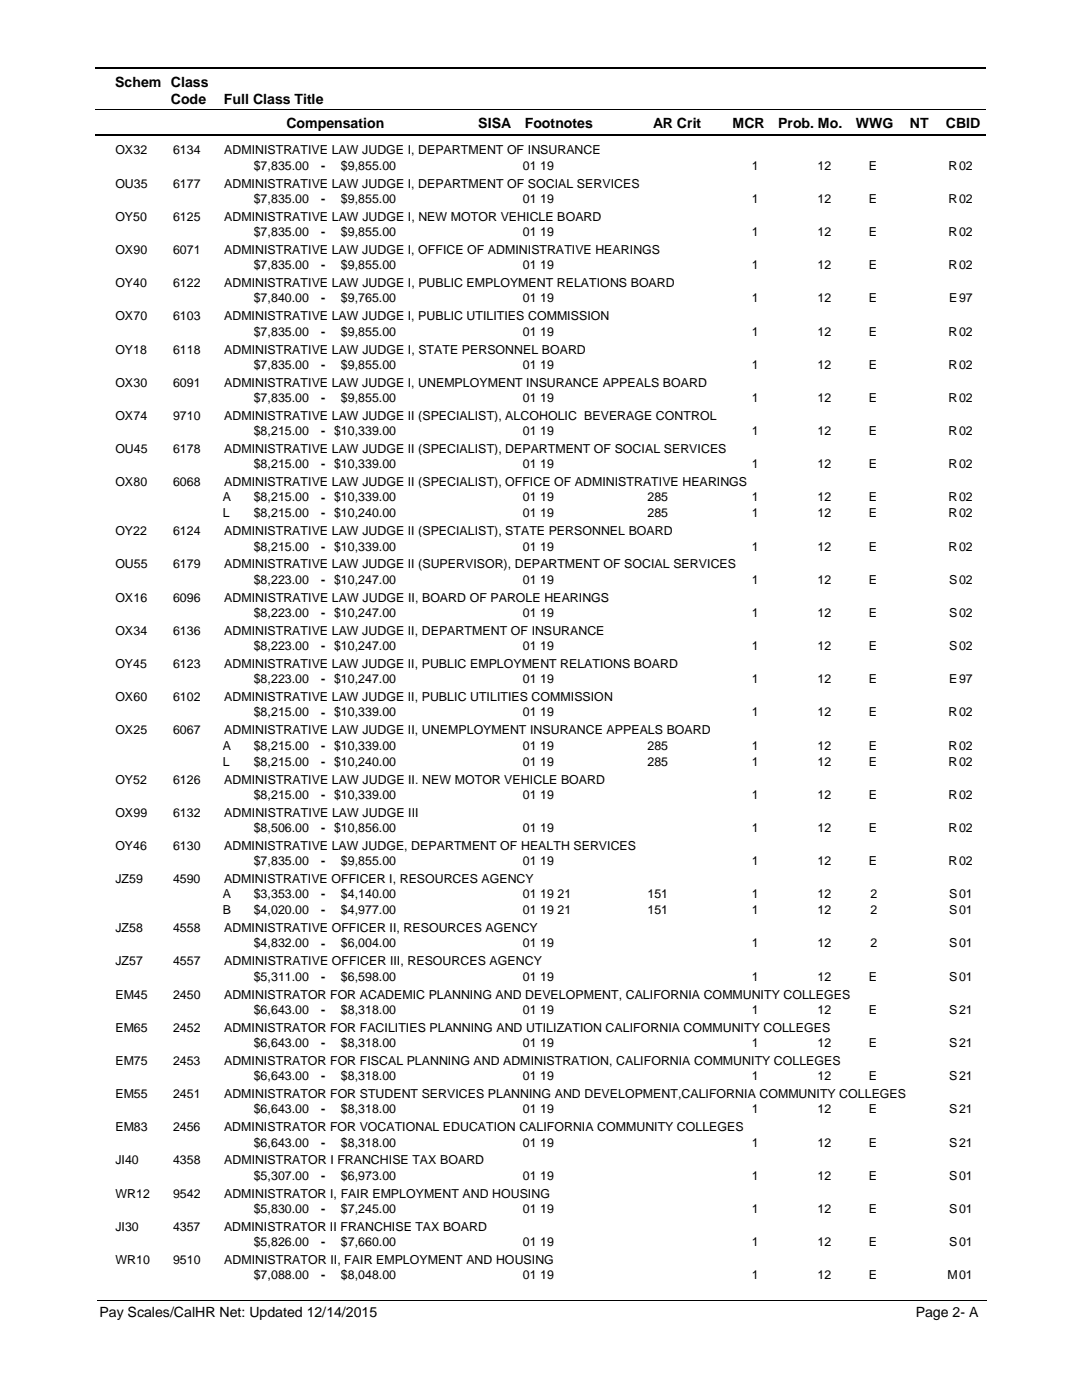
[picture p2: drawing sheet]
<svg xmlns="http://www.w3.org/2000/svg" width="216mm" height="279mm" viewBox="0 0 216 279" stroke-linecap="round" stroke-linejoin="round" font-family="sans-serif">
<defs><g id="words">
<g font-size="2.8">
<text x="23" y="17.3">Schem Class</text>
<text x="34.1" y="20.7">Code</text>
<text x="44.7" y="20.7">Full Class Title</text>
<text x="57.2" y="25.6">Compensation</text>
<text x="95.4" y="25.6">SISA</text>
<text x="104.7" y="25.6">Footnotes</text>
<text x="130.3" y="25.6">AR Crit</text>
<text x="146.2" y="25.6">MCR</text>
<text x="155.3" y="25.6">Prob. Mo.</text>
<text x="170.8" y="25.6">WWG</text>
<text x="181.5" y="25.6">NT</text>
<text x="188.7" y="25.6">CBID</text>
<text x="19.9" y="262.9">Pay Scales/CalHR Net: Updated 12/14/2015</text>
<text x="182.7" y="262.9">Page 2- A</text>
</g>
<g font-size="2.5">
<text x="23" y="30.8">OX32</text>
<text x="34.5" y="30.8">6134</text>
<text x="44.7" y="30.8">ADMINISTRATIVE LAW JUDGE I, DEPARTMENT OF INSURANCE</text>
<text x="50.6" y="33.9">$7,835.00</text>
<text x="64.1" y="33.9">-</text>
<text x="68" y="33.9">$9,855.00</text>
<text x="104.3" y="33.9">01 19</text>
<text x="150" y="33.9">1</text>
<text x="163.1" y="33.9">12</text>
<text x="173.4" y="33.9">E</text>
<text x="189.3" y="33.9">R</text>
<text x="191.4" y="33.9">02</text>
<text x="23" y="37.4">OU35</text>
<text x="34.5" y="37.4">6177</text>
<text x="44.7" y="37.4">ADMINISTRATIVE LAW JUDGE I, DEPARTMENT OF SOCIAL SERVICES</text>
<text x="50.6" y="40.5">$7,835.00</text>
<text x="64.1" y="40.5">-</text>
<text x="68" y="40.5">$9,855.00</text>
<text x="104.3" y="40.5">01 19</text>
<text x="150" y="40.5">1</text>
<text x="163.1" y="40.5">12</text>
<text x="173.4" y="40.5">E</text>
<text x="189.3" y="40.5">R</text>
<text x="191.4" y="40.5">02</text>
<text x="23" y="44">OY50</text>
<text x="34.5" y="44">6125</text>
<text x="44.7" y="44">ADMINISTRATIVE LAW JUDGE I, NEW MOTOR VEHICLE BOARD</text>
<text x="50.6" y="47.1">$7,835.00</text>
<text x="64.1" y="47.1">-</text>
<text x="68" y="47.1">$9,855.00</text>
<text x="104.3" y="47.1">01 19</text>
<text x="150" y="47.1">1</text>
<text x="163.1" y="47.1">12</text>
<text x="173.4" y="47.1">E</text>
<text x="189.3" y="47.1">R</text>
<text x="191.4" y="47.1">02</text>
<text x="23" y="50.7">OX90</text>
<text x="34.5" y="50.7">6071</text>
<text x="44.7" y="50.7">ADMINISTRATIVE LAW JUDGE I, OFFICE OF ADMINISTRATIVE HEARINGS</text>
<text x="50.6" y="53.7">$7,835.00</text>
<text x="64.1" y="53.8">-</text>
<text x="68" y="53.7">$9,855.00</text>
<text x="104.3" y="53.7">01 19</text>
<text x="150" y="53.7">1</text>
<text x="163.1" y="53.7">12</text>
<text x="173.4" y="53.7">E</text>
<text x="189.3" y="53.7">R</text>
<text x="191.4" y="53.7">02</text>
<text x="23" y="57.3">OY40</text>
<text x="34.5" y="57.3">6122</text>
<text x="44.7" y="57.3">ADMINISTRATIVE LAW JUDGE I, PUBLIC EMPLOYMENT RELATIONS BOARD</text>
<text x="23" y="63.9">OX70</text>
<text x="34.5" y="63.9">6103</text>
<text x="44.7" y="63.9">ADMINISTRATIVE LAW JUDGE I, PUBLIC UTILITIES COMMISSION</text>
<text x="50.6" y="60.3">$7,840.00</text>
<text x="64.1" y="60.4">-</text>
<text x="68" y="60.3">$9,765.00</text>
<text x="104.3" y="60.3">01 19</text>
<text x="150" y="60.3">1</text>
<text x="163.1" y="60.3">12</text>
<text x="173.4" y="60.3">E</text>
<text x="189.4" y="60.3">E</text>
<text x="191.4" y="60.3">97</text>
<text x="23" y="70.5">OY18</text>
<text x="34.5" y="70.5">6118</text>
<text x="44.7" y="70.5">ADMINISTRATIVE LAW JUDGE I, STATE PERSONNEL BOARD</text>
<text x="50.6" y="67">$7,835.00</text>
<text x="64.1" y="67">-</text>
<text x="68" y="67">$9,855.00</text>
<text x="104.3" y="67">01 19</text>
<text x="150" y="67">1</text>
<text x="163.1" y="67">12</text>
<text x="173.4" y="67">E</text>
<text x="189.3" y="67">R</text>
<text x="191.4" y="67">02</text>
<text x="23" y="77.2">OX30</text>
<text x="34.5" y="77.2">6091</text>
<text x="44.7" y="77.2">ADMINISTRATIVE LAW JUDGE I, UNEMPLOYMENT INSURANCE APPEALS BOARD</text>
<text x="50.6" y="73.6">$7,835.00</text>
<text x="64.1" y="73.6">-</text>
<text x="68" y="73.6">$9,855.00</text>
<text x="104.3" y="73.6">01 19</text>
<text x="150" y="73.6">1</text>
<text x="163.1" y="73.6">12</text>
<text x="173.4" y="73.6">E</text>
<text x="189.3" y="73.6">R</text>
<text x="191.4" y="73.6">02</text>
<text x="23" y="83.8">OX74</text>
<text x="34.5" y="83.8">9710</text>
<text x="44.7" y="83.8">ADMINISTRATIVE LAW JUDGE II (SPECIALIST), ALCOHOLIC BEVERAGE CONTROL</text>
<text x="50.6" y="80.2">$7,835.00</text>
<text x="64.1" y="80.2">-</text>
<text x="68" y="80.2">$9,855.00</text>
<text x="104.3" y="80.2">01 19</text>
<text x="150" y="80.2">1</text>
<text x="163.1" y="80.2">12</text>
<text x="173.4" y="80.2">E</text>
<text x="189.3" y="80.2">R</text>
<text x="191.4" y="80.2">02</text>
<text x="50.6" y="86.8">$8,215.00</text>
<text x="64.1" y="86.9">- $10,339.00</text>
<text x="104.3" y="86.8">01 19</text>
<text x="150" y="86.8">1</text>
<text x="163.1" y="86.8">12</text>
<text x="173.4" y="86.8">E</text>
<text x="189.3" y="86.8">R</text>
<text x="191.4" y="86.8">02</text>
<text x="23" y="90.4">OU45</text>
<text x="34.5" y="90.4">6178</text>
<text x="44.7" y="90.4">ADMINISTRATIVE LAW JUDGE II (SPECIALIST), DEPARTMENT OF SOCIAL SERVICES</text>
<text x="50.6" y="93.5">$8,215.00</text>
<text x="64.1" y="93.5">- $10,339.00</text>
<text x="104.3" y="93.5">01 19</text>
<text x="150" y="93.5">1</text>
<text x="163.1" y="93.5">12</text>
<text x="173.4" y="93.5">E</text>
<text x="189.3" y="93.5">R</text>
<text x="191.4" y="93.5">02</text>
<text x="23" y="97">OX80</text>
<text x="34.5" y="97">6068</text>
<text x="44.5" y="100.1">A</text>
<text x="44.7" y="97">ADMINISTRATIVE LAW JUDGE II (SPECIALIST), OFFICE OF ADMINISTRATIVE HEARINGS</text>
<text x="50.6" y="100.1">$8,215.00</text>
<text x="64.1" y="100.1">- $10,339.00</text>
<text x="104.3" y="100.1">01 19</text>
<text x="129.2" y="100.1">285</text>
<text x="150" y="100.1">1</text>
<text x="163.1" y="100.1">12</text>
<text x="173.4" y="100.1">E</text>
<text x="189.3" y="100.1">R</text>
<text x="191.4" y="100.1">02</text>
<text x="23" y="106.8">OY22</text>
<text x="34.5" y="106.8">6124</text>
<text x="44.5" y="103.3">L</text>
<text x="44.7" y="106.8">ADMINISTRATIVE LAW JUDGE II (SPECIALIST), STATE PERSONNEL BOARD</text>
<text x="50.6" y="103.3">$8,215.00</text>
<text x="64.1" y="103.3">- $10,240.00</text>
<text x="104.3" y="103.3">01 19</text>
<text x="129.2" y="103.3">285</text>
<text x="150" y="103.3">1</text>
<text x="163.1" y="103.3">12</text>
<text x="173.4" y="103.3">E</text>
<text x="189.3" y="103.3">R</text>
<text x="191.4" y="103.3">02</text>
<text x="23" y="113.5">OU55</text>
<text x="34.5" y="113.5">6179</text>
<text x="44.7" y="113.5">ADMINISTRATIVE LAW JUDGE II (SUPERVISOR), DEPARTMENT OF SOCIAL SERVICES</text>
<text x="50.6" y="109.9">$8,215.00</text>
<text x="64.1" y="109.9">- $10,339.00</text>
<text x="104.3" y="109.9">01 19</text>
<text x="150" y="109.9">1</text>
<text x="163.1" y="109.9">12</text>
<text x="173.4" y="109.9">E</text>
<text x="189.3" y="109.9">R</text>
<text x="191.4" y="109.9">02</text>
<text x="50.6" y="116.5">$8,223.00</text>
<text x="64.1" y="116.5">- $10,247.00</text>
<text x="104.3" y="116.5">01 19</text>
<text x="150" y="116.5">1</text>
<text x="163.1" y="116.5">12</text>
<text x="173.4" y="116.5">E</text>
<text x="189.4" y="116.5">S</text>
<text x="191.4" y="116.5">02</text>
<text x="23" y="120.1">OX16</text>
<text x="34.5" y="120.1">6096</text>
<text x="44.7" y="120.1">ADMINISTRATIVE LAW JUDGE II, BOARD OF PAROLE HEARINGS</text>
<text x="50.6" y="123.1">$8,223.00</text>
<text x="64.1" y="123.1">- $10,247.00</text>
<text x="104.3" y="123.1">01 19</text>
<text x="150" y="123.1">1</text>
<text x="163.1" y="123.1">12</text>
<text x="173.4" y="123.1">E</text>
<text x="189.4" y="123.1">S</text>
<text x="191.4" y="123.1">02</text>
<text x="23" y="126.7">OX34</text>
<text x="34.5" y="126.7">6136</text>
<text x="44.7" y="126.7">ADMINISTRATIVE LAW JUDGE II, DEPARTMENT OF INSURANCE</text>
<text x="50.6" y="129.8">$8,223.00</text>
<text x="64.1" y="129.8">- $10,247.00</text>
<text x="104.3" y="129.8">01 19</text>
<text x="150" y="129.8">1</text>
<text x="163.1" y="129.8">12</text>
<text x="173.4" y="129.8">E</text>
<text x="189.4" y="129.8">S</text>
<text x="191.4" y="129.8">02</text>
<text x="23" y="133.3">OY45</text>
<text x="34.5" y="133.3">6123</text>
<text x="44.7" y="133.3">ADMINISTRATIVE LAW JUDGE II, PUBLIC EMPLOYMENT RELATIONS BOARD</text>
<text x="50.6" y="136.4">$8,223.00</text>
<text x="64.1" y="136.4">- $10,247.00</text>
<text x="104.3" y="136.4">01 19</text>
<text x="150" y="136.4">1</text>
<text x="163.1" y="136.4">12</text>
<text x="173.4" y="136.4">E</text>
<text x="189.4" y="136.4">E</text>
<text x="191.4" y="136.4">97</text>
<text x="23" y="140">OX60</text>
<text x="34.5" y="140">6102</text>
<text x="44.7" y="140">ADMINISTRATIVE LAW JUDGE II, PUBLIC UTILITIES COMMISSION</text>
<text x="50.6" y="143">$8,215.00</text>
<text x="64.1" y="143">- $10,339.00</text>
<text x="104.3" y="143">01 19</text>
<text x="150" y="143">1</text>
<text x="163.1" y="143">12</text>
<text x="173.4" y="143">E</text>
<text x="189.3" y="143">R</text>
<text x="191.4" y="143">02</text>
<text x="23" y="146.6">OX25</text>
<text x="34.5" y="146.6">6067</text>
<text x="44.5" y="149.6">A</text>
<text x="44.7" y="146.6">ADMINISTRATIVE LAW JUDGE II, UNEMPLOYMENT INSURANCE APPEALS BOARD</text>
<text x="50.6" y="149.6">$8,215.00</text>
<text x="64.1" y="149.6">- $10,339.00</text>
<text x="104.3" y="149.6">01 19</text>
<text x="129.2" y="149.6">285</text>
<text x="150" y="149.6">1</text>
<text x="163.1" y="149.6">12</text>
<text x="173.4" y="149.6">E</text>
<text x="189.3" y="149.6">R</text>
<text x="191.4" y="149.6">02</text>
<text x="44.5" y="152.8">L</text>
<text x="50.6" y="152.8">$8,215.00</text>
<text x="64.1" y="152.8">- $10,240.00</text>
<text x="104.3" y="152.8">01 19</text>
<text x="129.2" y="152.8">285</text>
<text x="150" y="152.8">1</text>
<text x="163.1" y="152.8">12</text>
<text x="173.4" y="152.8">E</text>
<text x="189.3" y="152.8">R</text>
<text x="191.4" y="152.8">02</text>
<text x="23" y="156.4">OY52</text>
<text x="34.5" y="156.4">6126</text>
<text x="44.7" y="156.4">ADMINISTRATIVE LAW JUDGE II. NEW MOTOR VEHICLE BOARD</text>
<text x="50.6" y="159.4">$8,215.00</text>
<text x="64.1" y="159.4">- $10,339.00</text>
<text x="104.3" y="159.4">01 19</text>
<text x="150" y="159.4">1</text>
<text x="163.1" y="159.4">12</text>
<text x="173.4" y="159.4">E</text>
<text x="189.3" y="159.4">R</text>
<text x="191.4" y="159.4">02</text>
<text x="23" y="163">OX99</text>
<text x="34.5" y="163">6132</text>
<text x="44.7" y="163">ADMINISTRATIVE LAW JUDGE III</text>
<text x="50.6" y="166">$8,506.00</text>
<text x="64.1" y="166.1">- $10,856.00</text>
<text x="104.3" y="166">01 19</text>
<text x="150" y="166">1</text>
<text x="163.1" y="166">12</text>
<text x="173.4" y="166">E</text>
<text x="189.3" y="166">R</text>
<text x="191.4" y="166">02</text>
<text x="23" y="169.6">OY46</text>
<text x="34.5" y="169.6">6130</text>
<text x="44.7" y="169.6">ADMINISTRATIVE LAW JUDGE, DEPARTMENT OF HEALTH SERVICES</text>
<text x="50.6" y="172.7">$7,835.00</text>
<text x="64.1" y="172.7">-</text>
<text x="68" y="172.7">$9,855.00</text>
<text x="104.3" y="172.7">01 19</text>
<text x="150" y="172.7">1</text>
<text x="163.1" y="172.7">12</text>
<text x="173.4" y="172.7">E</text>
<text x="189.3" y="172.7">R</text>
<text x="191.4" y="172.7">02</text>
<text x="23" y="176.2">JZ59</text>
<text x="34.5" y="176.2">4590</text>
<text x="44.5" y="179.3">A</text>
<text x="44.7" y="176.2">ADMINISTRATIVE OFFICER I, RESOURCES AGENCY</text>
<text x="50.6" y="179.3">$3,353.00</text>
<text x="64.1" y="179.3">-</text>
<text x="68" y="179.3">$4,140.00</text>
<text x="104.3" y="179.3">01 19 21</text>
<text x="129.2" y="179.3">151</text>
<text x="150" y="179.3">1</text>
<text x="163.1" y="179.3">12</text>
<text x="173.7" y="179.3">2</text>
<text x="189.4" y="179.3">S</text>
<text x="191.4" y="179.3">01</text>
<text x="44.5" y="182.5">B</text>
<text x="50.6" y="182.5">$4,020.00</text>
<text x="64.1" y="182.5">-</text>
<text x="68" y="182.5">$4,977.00</text>
<text x="104.3" y="182.5">01 19 21</text>
<text x="129.2" y="182.5">151</text>
<text x="150" y="182.5">1</text>
<text x="163.1" y="182.5">12</text>
<text x="173.7" y="182.5">2</text>
<text x="189.4" y="182.5">S</text>
<text x="191.4" y="182.5">01</text>
<text x="23" y="186">JZ58</text>
<text x="34.5" y="186">4558</text>
<text x="44.7" y="186">ADMINISTRATIVE OFFICER II, RESOURCES AGENCY</text>
<text x="50.6" y="189.1">$4,832.00</text>
<text x="64.1" y="189.1">-</text>
<text x="68" y="189.1">$6,004.00</text>
<text x="104.3" y="189.1">01 19</text>
<text x="150" y="189.1">1</text>
<text x="163.1" y="189.1">12</text>
<text x="173.7" y="189.1">2</text>
<text x="189.4" y="189.1">S</text>
<text x="191.4" y="189.1">01</text>
<text x="23" y="192.6">JZ57</text>
<text x="34.5" y="192.6">4557</text>
<text x="44.7" y="192.6">ADMINISTRATIVE OFFICER III, RESOURCES AGENCY</text>
<text x="50.6" y="195.7">$5,311.00</text>
<text x="64.1" y="195.7">-</text>
<text x="68" y="195.7">$6,598.00</text>
<text x="104.3" y="195.7">01 19</text>
<text x="150" y="195.7">1</text>
<text x="163.1" y="195.7">12</text>
<text x="173.4" y="195.7">E</text>
<text x="189.4" y="195.7">S</text>
<text x="191.4" y="195.7">01</text>
<text x="23" y="199.3">EM45</text>
<text x="34.5" y="199.3">2450</text>
<text x="44.7" y="199.3">ADMINISTRATOR FOR ACADEMIC PLANNING AND DEVELOPMENT, CALIFORNIA COMMUNITY COLLEGES</text>
<text x="50.6" y="202.3">$6,643.00</text>
<text x="64.1" y="202.4">-</text>
<text x="68" y="202.3">$8,318.00</text>
<text x="104.3" y="202.3">01 19</text>
<text x="150" y="202.3">1</text>
<text x="163.1" y="202.3">12</text>
<text x="173.4" y="202.3">E</text>
<text x="189.4" y="202.3">S</text>
<text x="191.4" y="202.3">21</text>
<text x="23" y="205.9">EM65</text>
<text x="34.5" y="205.9">2452</text>
<text x="44.7" y="205.9">ADMINISTRATOR FOR FACILITIES PLANNING AND UTILIZATION CALIFORNIA COMMUNITY COLLEGES</text>
<text x="50.6" y="208.9">$6,643.00</text>
<text x="64.1" y="209">-</text>
<text x="68" y="208.9">$8,318.00</text>
<text x="104.3" y="208.9">01 19</text>
<text x="150" y="208.9">1</text>
<text x="163.1" y="208.9">12</text>
<text x="173.4" y="208.9">E</text>
<text x="189.4" y="208.9">S</text>
<text x="191.4" y="208.9">21</text>
<text x="23" y="212.5">EM75</text>
<text x="34.5" y="212.5">2453</text>
<text x="44.7" y="212.5">ADMINISTRATOR FOR FISCAL PLANNING AND ADMINISTRATION, CALIFORNIA COMMUNITY COLLEGES</text>
<text x="50.6" y="215.6">$6,643.00</text>
<text x="64.1" y="215.6">-</text>
<text x="68" y="215.6">$8,318.00</text>
<text x="104.3" y="215.6">01 19</text>
<text x="150" y="215.6">1</text>
<text x="163.1" y="215.6">12</text>
<text x="173.4" y="215.6">E</text>
<text x="189.4" y="215.6">S</text>
<text x="191.4" y="215.6">21</text>
<text x="23" y="219.1">EM55</text>
<text x="34.5" y="219.1">2451</text>
<text x="44.7" y="219.1">ADMINISTRATOR FOR STUDENT SERVICES PLANNING AND DEVELOPMENT,CALIFORNIA COMMUNITY COLLEGES</text>
<text x="23" y="225.8">EM83</text>
<text x="34.5" y="225.8">2456</text>
<text x="44.7" y="225.8">ADMINISTRATOR FOR VOCATIONAL EDUCATION CALIFORNIA COMMUNITY COLLEGES</text>
<text x="50.6" y="222.2">$6,643.00</text>
<text x="64.1" y="222.2">-</text>
<text x="68" y="222.2">$8,318.00</text>
<text x="104.3" y="222.2">01 19</text>
<text x="150" y="222.2">1</text>
<text x="163.1" y="222.2">12</text>
<text x="173.4" y="222.2">E</text>
<text x="189.4" y="222.2">S</text>
<text x="191.4" y="222.2">21</text>
<text x="23" y="232.4">JI40</text>
<text x="34.5" y="232.4">4358</text>
<text x="44.7" y="232.4">ADMINISTRATOR I FRANCHISE TAX BOARD</text>
<text x="50.6" y="228.8">$6,643.00</text>
<text x="64.1" y="228.8">-</text>
<text x="68" y="228.8">$8,318.00</text>
<text x="104.3" y="228.8">01 19</text>
<text x="150" y="228.8">1</text>
<text x="163.1" y="228.8">12</text>
<text x="173.4" y="228.8">E</text>
<text x="189.4" y="228.8">S</text>
<text x="191.4" y="228.8">21</text>
<text x="23" y="239">WR12</text>
<text x="34.5" y="239">9542</text>
<text x="44.7" y="239">ADMINISTRATOR I, FAIR EMPLOYMENT AND HOUSING</text>
<text x="50.6" y="235.4">$5,307.00</text>
<text x="64.1" y="235.5">-</text>
<text x="68" y="235.4">$6,973.00</text>
<text x="104.3" y="235.4">01 19</text>
<text x="150" y="235.4">1</text>
<text x="163.1" y="235.4">12</text>
<text x="173.4" y="235.4">E</text>
<text x="189.4" y="235.4">S</text>
<text x="191.4" y="235.4">01</text>
<text x="23" y="245.6">JI30</text>
<text x="34.5" y="245.6">4357</text>
<text x="44.7" y="245.6">ADMINISTRATOR II FRANCHISE TAX BOARD</text>
<text x="50.6" y="242.1">$5,830.00</text>
<text x="64.1" y="242.1">-</text>
<text x="68" y="242.1">$7,245.00</text>
<text x="104.3" y="242.1">01 19</text>
<text x="150" y="242.1">1</text>
<text x="163.1" y="242.1">12</text>
<text x="173.4" y="242.1">E</text>
<text x="189.4" y="242.1">S</text>
<text x="191.4" y="242.1">01</text>
<text x="50.6" y="248.7">$5,826.00</text>
<text x="64.1" y="248.7">-</text>
<text x="68" y="248.7">$7,660.00</text>
<text x="104.3" y="248.7">01 19</text>
<text x="150" y="248.7">1</text>
<text x="163.1" y="248.7">12</text>
<text x="173.4" y="248.7">E</text>
<text x="189.4" y="248.7">S</text>
<text x="191.4" y="248.7">01</text>
<text x="23" y="252.2">WR10</text>
<text x="34.5" y="252.2">9510</text>
<text x="44.7" y="252.2">ADMINISTRATOR II, FAIR EMPLOYMENT AND HOUSING</text>
<text x="50.6" y="255.3">$7,088.00</text>
<text x="64.1" y="255.3">-</text>
<text x="68" y="255.3">$8,048.00</text>
<text x="104.3" y="255.3">01 19</text>
<text x="150" y="255.3">1</text>
<text x="163.1" y="255.3">12</text>
<text x="173.4" y="255.3">E</text>
<text x="189.1" y="255.3">M</text>
<text x="191.4" y="255.3">01</text>
</g>
</g></defs>
<path d="M19 13.5h177.8M19 27h177.8" fill="none" stroke="#000" stroke-width=".36"/>
<path d="M19 21.8h177.8" fill="none" stroke="#000" stroke-width=".2"/>
<g fill="#fff">
<path d="M46.9 31.2h16.3v3h-16.3z"/>
<path d="M191 31.2h4.2v3h-4.2z"/>
<path d="M46.9 37.8h16.3v3h-16.3z"/>
<path d="M191 37.8h4.2v3h-4.2z"/>
<path d="M46.9 44.5h16.3v3h-16.3z"/>
<path d="M191 44.5h4.2v3h-4.2z"/>
<path d="M46.9 51.1h16.3v3h-16.3z"/>
<path d="M191 51.1h4.2v3h-4.2z"/>
<path d="M46.9 57.7h16.3v3h-16.3z"/>
<path d="M191 57.7h4.2v3h-4.2z"/>
<path d="M46.9 64.3h16.3v3h-16.3z"/>
<path d="M191 64.3h4.2v3h-4.2z"/>
<path d="M46.9 71h16.3v3h-16.3z"/>
<path d="M191 71h4.2v3h-4.2z"/>
<path d="M46.9 77.6h16.3v3h-16.3z"/>
<path d="M191 77.6h4.2v3h-4.2z"/>
<path d="M46.9 84.2h16.3v3h-16.3z"/>
<path d="M191 84.2h4.2v3h-4.2z"/>
<path d="M46.9 90.8h16.3v3h-16.3z"/>
<path d="M191 90.8h4.2v3h-4.2z"/>
<path d="M46.9 97.5h16.3v2.9h-16.3z"/>
<path d="M191 97.5h4.2v2.9h-4.2z"/>
<path d="M46.9 100.6h16.3v3h-16.3z"/>
<path d="M191 100.6h4.2v3h-4.2z"/>
<path d="M46.9 107.3h16.3v2.9h-16.3z"/>
<path d="M191 107.3h4.2v2.9h-4.2z"/>
<path d="M46.9 113.9h16.3v3h-16.3z"/>
<path d="M191 113.9h4.2v3h-4.2z"/>
<path d="M46.9 120.5h16.3v3h-16.3z"/>
<path d="M191 120.5h4.2v3h-4.2z"/>
<path d="M46.9 127.1h16.3v3h-16.3z"/>
<path d="M191 127.1h4.2v3h-4.2z"/>
<path d="M46.9 133.8h16.3v2.9h-16.3z"/>
<path d="M191 133.8h4.2v2.9h-4.2z"/>
<path d="M46.9 140.4h16.3v2.9h-16.3z"/>
<path d="M191 140.4h4.2v2.9h-4.2z"/>
<path d="M46.9 147h16.3v3h-16.3z"/>
<path d="M191 147h4.2v3h-4.2z"/>
<path d="M46.9 150.2h16.3v2.9h-16.3z"/>
<path d="M191 150.2h4.2v2.9h-4.2z"/>
<path d="M46.9 156.8h16.3v3h-16.3z"/>
<path d="M191 156.8h4.2v3h-4.2z"/>
<path d="M46.9 163.4h16.3v3h-16.3z"/>
<path d="M191 163.4h4.2v3h-4.2z"/>
<path d="M46.9 170h16.3v3h-16.3z"/>
<path d="M191 170h4.2v3h-4.2z"/>
<path d="M46.9 176.7h16.3v2.9h-16.3z"/>
<path d="M191 176.7h4.2v2.9h-4.2z"/>
<path d="M46.9 179.8h16.3v3h-16.3z"/>
<path d="M191 179.8h4.2v3h-4.2z"/>
<path d="M46.9 186.4h16.3v3h-16.3z"/>
<path d="M191 186.4h4.2v3h-4.2z"/>
<path d="M46.9 193.1h16.3v2.9h-16.3z"/>
<path d="M191 193.1h4.2v2.9h-4.2z"/>
<path d="M46.9 199.7h16.3v3h-16.3z"/>
<path d="M191 199.7h4.2v3h-4.2z"/>
<path d="M46.9 206.3h16.3v3h-16.3z"/>
<path d="M191 206.3h4.2v3h-4.2z"/>
<path d="M46.9 212.9h16.3v3h-16.3z"/>
<path d="M191 212.9h4.2v3h-4.2z"/>
<path d="M46.9 219.6h16.3v2.9h-16.3z"/>
<path d="M191 219.6h4.2v2.9h-4.2z"/>
<path d="M46.9 226.2h16.3v3h-16.3z"/>
<path d="M191 226.2h4.2v3h-4.2z"/>
<path d="M46.9 232.8h16.3v3h-16.3z"/>
<path d="M191 232.8h4.2v3h-4.2z"/>
<path d="M46.9 239.4h16.3v3h-16.3z"/>
<path d="M191 239.4h4.2v3h-4.2z"/>
<path d="M46.9 246h16.3v3h-16.3z"/>
<path d="M191 246h4.2v3h-4.2z"/>
<path d="M46.9 252.7h16.3v3h-16.3z"/>
<path d="M191 252.7h4.2v3h-4.2z"/>
</g>
<path d="M19.4 259.6h177.4" fill="none" stroke="#000" stroke-width=".2"/>
<use href="#words"/>
</svg>
